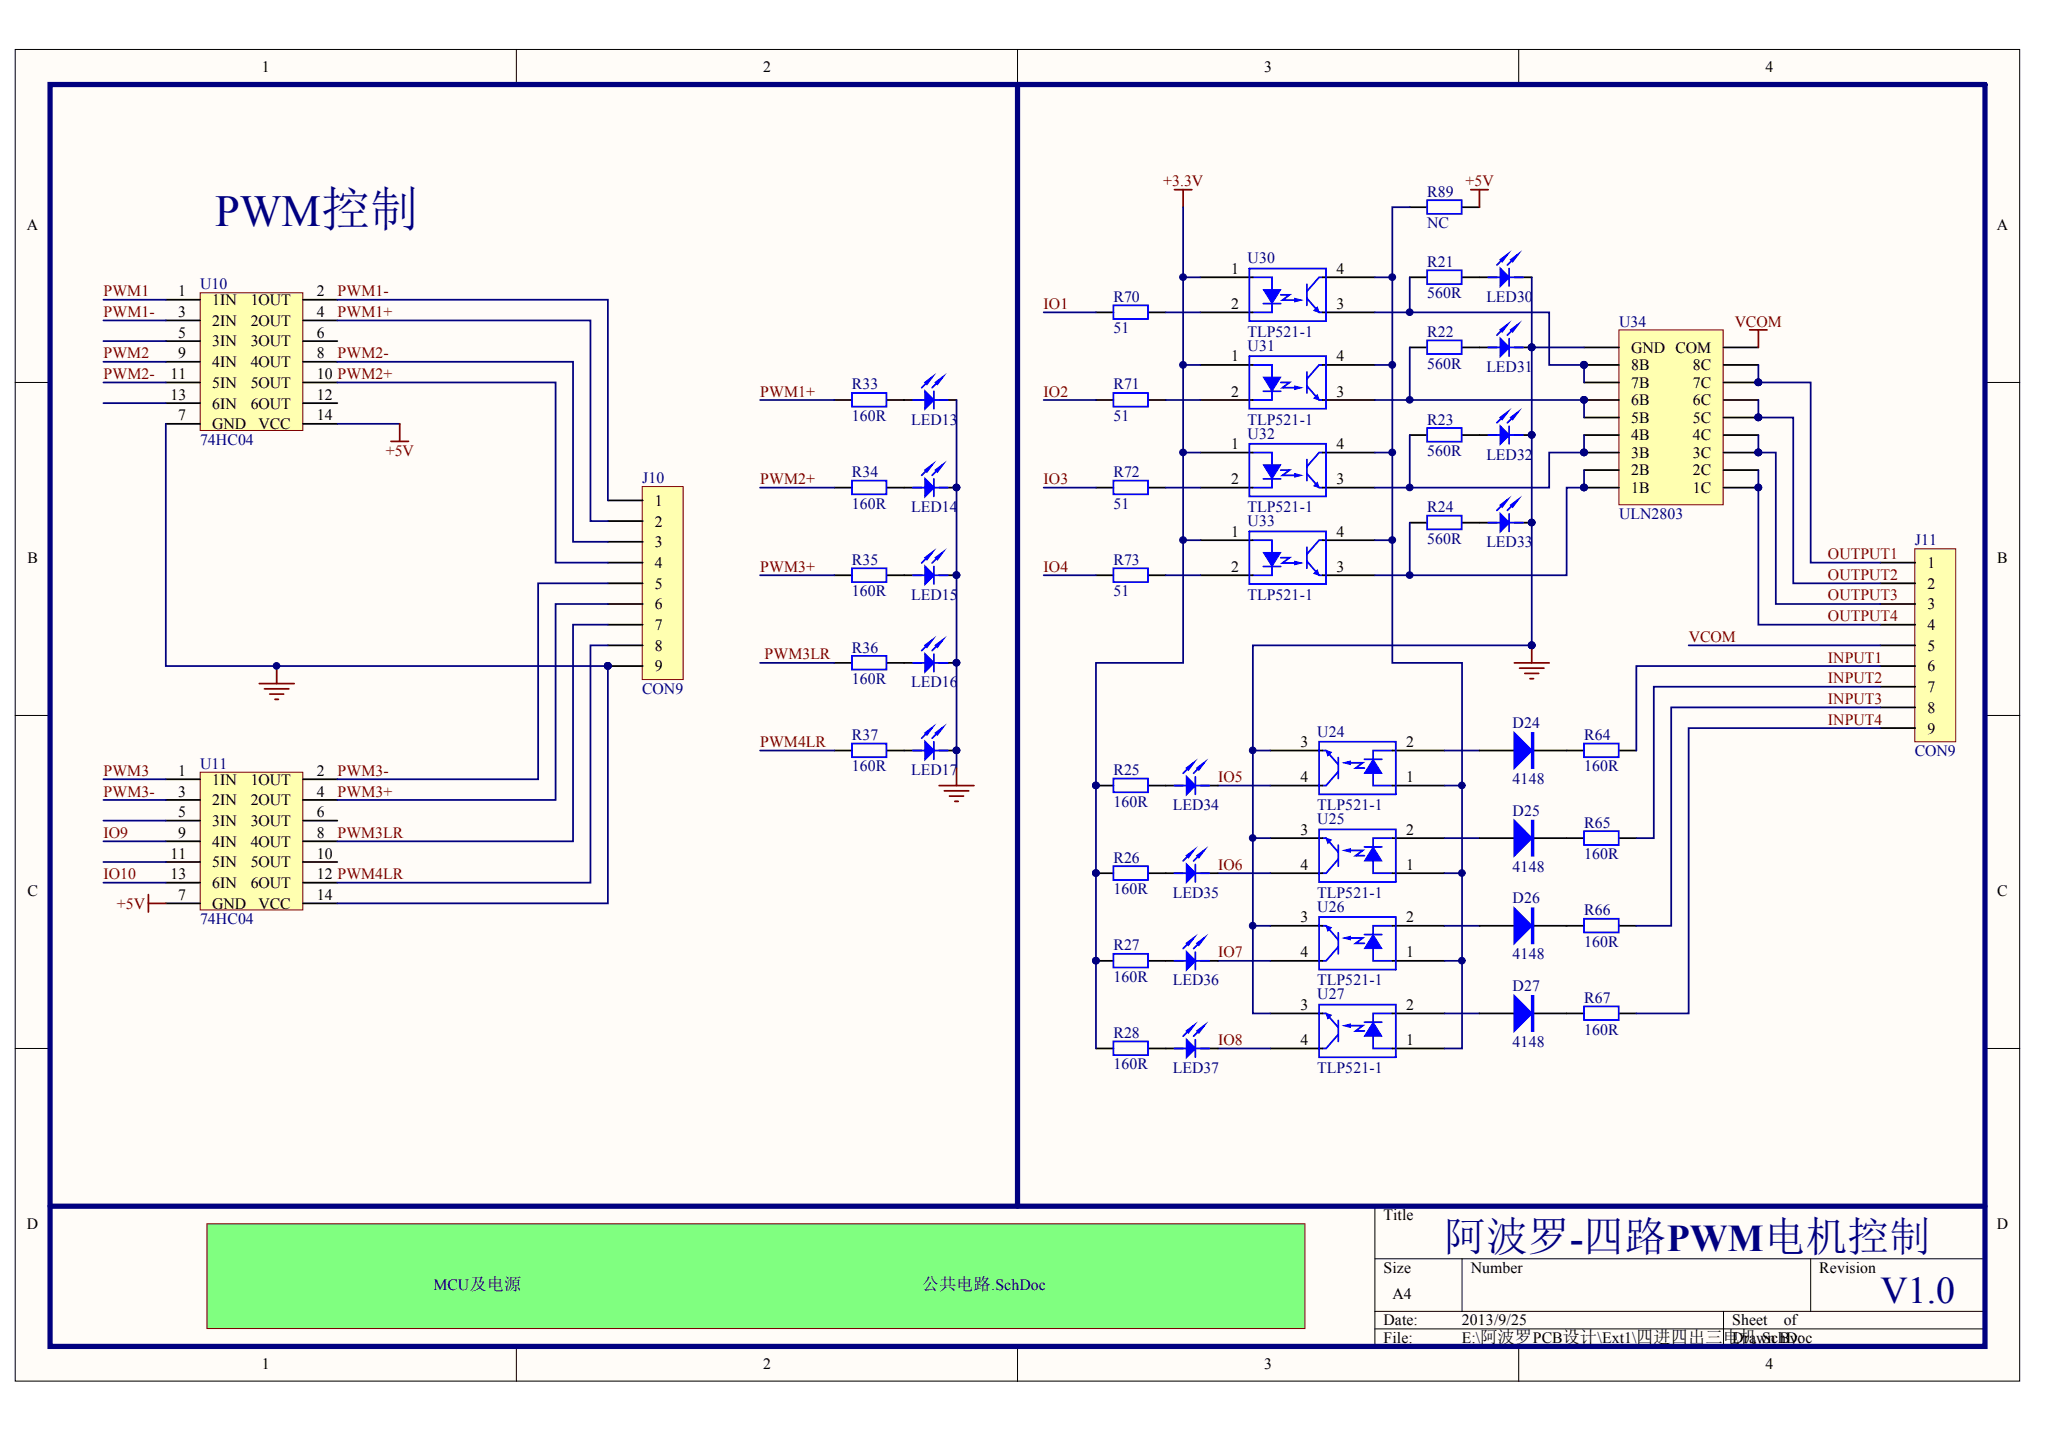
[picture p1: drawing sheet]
<svg xmlns="http://www.w3.org/2000/svg" width="289mm" height="202mm" viewBox="0 0 289 202" stroke-linecap="round" stroke-linejoin="round" font-family="sans-serif">
<defs><g id="words">
<text font-size="6.3" fill="#000080" x="30.4" y="31.9">PWM控制</text>
<text font-size="5.9" fill="#000080" x="203.8" y="176.4">阿波罗-四路PWM电机控制</text>
<text font-size="5.3" fill="#000080" x="265.3" y="183.8">V1.0</text>
<text font-size="2.4" fill="#000080" x="130" y="182">公共电路.SchDoc</text>
<g font-size="2.2">
<text x="36.9" y="10.2">1</text>
<text x="107.7" y="10.2">2</text>
<text x="178.4" y="10.2">3</text>
<text x="249.1" y="10.2">4</text>
<text x="3.8" y="32.5">A</text>
<text x="281.7" y="32.5">A</text>
<text x="25.1" y="41.8">1</text>
<text x="44.7" y="41.8">2</text>
<text x="173.7" y="38.6">1</text>
<text x="188.5" y="38.6">4</text>
<text x="25.1" y="44.7">3</text>
<text x="25.1" y="47.6">5</text>
<text x="29.9" y="43">1IN</text>
<text x="29.9" y="45.9">2IN</text>
<text x="35.4" y="43">1OUT</text>
<text x="35.4" y="45.9">2OUT</text>
<text x="44.7" y="44.7">4</text>
<text x="44.7" y="47.6">6</text>
<text x="173.7" y="43.6">2</text>
<text x="188.5" y="43.6">3</text>
<text x="24.1" y="53.5">11</text>
<text x="25.1" y="50.6">9</text>
<text x="29.9" y="48.8">3IN</text>
<text x="29.9" y="51.8">4IN</text>
<text x="35.4" y="48.8">3OUT</text>
<text x="35.4" y="51.8">4OUT</text>
<text x="44.7" y="50.6">8</text>
<text x="44.7" y="53.5">10 PWM2+</text>
<text x="173.7" y="51">1</text>
<text x="188.5" y="51">4</text>
<text x="230.1" y="52.3">8B</text>
<text x="230.1" y="49.8">GND COM</text>
<text x="238.8" y="52.3">8C</text>
<text x="24.1" y="56.4">13</text>
<text x="25.1" y="59.3">7</text>
<text x="29.9" y="54.7">5IN</text>
<text x="29.9" y="57.6">6IN</text>
<text x="35.4" y="54.7">5OUT</text>
<text x="35.4" y="57.6">6OUT</text>
<text x="44.7" y="56.4">12</text>
<text x="44.7" y="59.3">14</text>
<text x="173.7" y="55.9">2</text>
<text x="188.5" y="55.9">3</text>
<text x="230.1" y="59.6">5B</text>
<text x="230.1" y="57.2">6B</text>
<text x="230.1" y="54.7">7B</text>
<text x="238.8" y="59.6">5C</text>
<text x="238.8" y="57.2">6C</text>
<text x="238.8" y="54.7">7C</text>
<text x="29.9" y="60.5">GND</text>
<text x="36.5" y="60.5">VCC</text>
<text x="173.7" y="63.3">1</text>
<text x="188.5" y="63.3">4</text>
<text x="230.1" y="64.6">3B</text>
<text x="230.1" y="62.1">4B</text>
<text x="238.8" y="64.6">3C</text>
<text x="238.8" y="62.1">4C</text>
<text x="92.4" y="71.3">1</text>
<text x="173.7" y="68.3">2</text>
<text x="188.5" y="68.3">3</text>
<text x="230.1" y="69.5">1B</text>
<text x="230.1" y="67">2B</text>
<text x="238.8" y="69.5">1C</text>
<text x="238.8" y="67">2C</text>
<text x="92.4" y="74.3">2</text>
<text x="92.4" y="77.2">3</text>
<text x="173.7" y="75.7">1</text>
<text x="188.5" y="75.7">4</text>
<text x="3.9" y="79.4">B</text>
<text x="92.4" y="80.1">4</text>
<text x="92.4" y="83">5</text>
<text x="173.7" y="80.7">2</text>
<text x="188.5" y="80.7">3</text>
<text x="271.9" y="80.1">1</text>
<text x="271.9" y="83">2</text>
<text x="281.8" y="79.4">B</text>
<text x="92.4" y="86">6</text>
<text x="92.4" y="88.9">7</text>
<text x="271.9" y="86">3</text>
<text x="271.9" y="88.9">4</text>
<text x="92.4" y="91.8">8</text>
<text x="92.4" y="94.7">9</text>
<text x="271.9" y="91.8">5</text>
<text x="271.9" y="94.7">6</text>
<text x="271.9" y="97.6">7</text>
<text x="271.9" y="100.5">8</text>
<text x="183.5" y="105.4">3</text>
<text x="198.4" y="105.4">2</text>
<text x="271.9" y="103.5">9</text>
<text x="25.1" y="109.4">1</text>
<text x="25.1" y="112.4">3</text>
<text x="29.9" y="110.7">1IN</text>
<text x="29.9" y="113.6">2IN</text>
<text x="35.4" y="110.7">1OUT</text>
<text x="35.4" y="113.6">2OUT</text>
<text x="44.7" y="109.4">2</text>
<text x="44.7" y="112.4">4</text>
<text x="183.5" y="110.3">4</text>
<text x="198.4" y="110.3">1</text>
<text x="25.1" y="115.3">5</text>
<text x="25.1" y="118.2">9</text>
<text x="29.9" y="116.5">3IN</text>
<text x="29.9" y="119.4">4IN</text>
<text x="35.4" y="116.5">3OUT</text>
<text x="35.4" y="119.4">4OUT</text>
<text x="44.7" y="115.3">6</text>
<text x="44.7" y="118.2">8</text>
<text x="183.5" y="117.7">3</text>
<text x="198.4" y="117.7">2</text>
<text x="24.1" y="121.1">11</text>
<text x="24.1" y="124">13</text>
<text x="29.9" y="122.4">5IN</text>
<text x="29.9" y="125.3">6IN</text>
<text x="35.4" y="122.4">5OUT</text>
<text x="35.4" y="125.3">6OUT</text>
<text x="44.7" y="121.1">10</text>
<text x="44.7" y="124">12 PWM4LR</text>
<text x="183.5" y="122.7">4</text>
<text x="198.4" y="122.7">1</text>
<text x="3.9" y="126.4">C</text>
<text x="25.1" y="126.9">7</text>
<text x="29.9" y="128.2">GND</text>
<text x="36.5" y="128.2">VCC</text>
<text x="44.7" y="126.9">14</text>
<text x="183.5" y="130.1">3</text>
<text x="198.4" y="130.1">2</text>
<text x="281.8" y="126.4">C</text>
<text x="183.5" y="135.1">4</text>
<text x="198.4" y="135.1">1</text>
<text x="183.5" y="142.5">3</text>
<text x="198.4" y="142.5">2</text>
<text x="183.5" y="147.4">4</text>
<text x="198.4" y="147.4">1</text>
<text x="3.8" y="173.4">D</text>
<text x="195.2" y="172.1">Title</text>
<text x="281.7" y="173.4">D</text>
<text x="195.2" y="179.6">Size</text>
<text x="207.5" y="179.6">Number</text>
<text x="256.7" y="179.6">Revision</text>
<text x="196.4" y="183.3">A4</text>
<text x="195.2" y="187">Date:</text>
<text x="195.2" y="189.5">File:</text>
<text x="206.2" y="187">2013/9/25</text>
<text x="206.2" y="189.5">E:\阿波罗PCB设计\Ext1\四进四出三电机.SchDoc</text>
<text x="244.4" y="187">Sheet</text>
<text x="244.4" y="189.5">Drawn By:</text>
<text x="251.6" y="187">of</text>
<text x="36.9" y="193.2">1</text>
<text x="107.7" y="193.2">2</text>
<text x="178.4" y="193.2">3</text>
<text x="249.1" y="193.2">4</text>
</g>
<g font-size="2.2" fill="#800000">
<text x="164.1" y="26.3">+3.3V</text>
<text x="206.7" y="26.3">+5V</text>
<text x="14.6" y="41.8">PWM1</text>
<text x="47.6" y="41.8">PWM1-</text>
<text x="14.6" y="44.7">PWM1-</text>
<text x="47.6" y="44.7">PWM1+</text>
<text x="147.2" y="43.6">IO1</text>
<text x="244.7" y="46.1">VCOM</text>
<text x="14.6" y="53.5">PWM2-</text>
<text x="14.6" y="50.6">PWM2</text>
<text x="47.6" y="50.6">PWM2-</text>
<text x="107.2" y="55.9">PWM1+</text>
<text x="147.2" y="55.9">IO2</text>
<text x="54.4" y="64.3">+5V</text>
<text x="107.2" y="68.3">PWM2+</text>
<text x="147.2" y="68.3">IO3</text>
<text x="107.2" y="80.7">PWM3+</text>
<text x="147.2" y="80.7">IO4</text>
<text x="257.9" y="78.9">OUTPUT1</text>
<text x="257.9" y="81.8">OUTPUT2</text>
<text x="257.9" y="84.7">OUTPUT3</text>
<text x="257.9" y="87.6">OUTPUT4</text>
<text x="107.9" y="93">PWM3LR</text>
<text x="238.2" y="90.5">VCOM</text>
<text x="257.9" y="93.5">INPUT1</text>
<text x="257.9" y="96.4">INPUT2</text>
<text x="257.9" y="99.3">INPUT3</text>
<text x="107.2" y="105.4">PWM4LR</text>
<text x="257.9" y="102.2">INPUT4</text>
<text x="14.6" y="112.4">PWM3-</text>
<text x="14.6" y="109.4">PWM3</text>
<text x="47.6" y="109.4">PWM3-</text>
<text x="47.6" y="112.4">PWM3+</text>
<text x="171.8" y="110.3">IO5</text>
<text x="14.6" y="118.2">IO9</text>
<text x="47.6" y="118.2">PWM3LR</text>
<text x="14.6" y="124">IO10</text>
<text x="171.8" y="122.7">IO6</text>
<text x="16.5" y="128.2">+5V</text>
<text x="171.8" y="135.1">IO7</text>
<text x="171.8" y="147.4">IO8</text>
</g>
<g font-size="2.2" fill="#000080">
<text x="201.4" y="27.7">R89</text>
<text x="201.4" y="32.2">NC</text>
<text x="28.2" y="40.8">U10</text>
<text x="176" y="37.2">U30</text>
<text x="201.4" y="37.7">R21</text>
<text x="157.1" y="42.6">R70</text>
<text x="157.1" y="47">51</text>
<text x="176" y="47.5">TLP521-1</text>
<text x="201.4" y="47.5">R22</text>
<text x="201.4" y="42.1">560R</text>
<text x="209.7" y="42.6">LED30</text>
<text x="228.4" y="46.1">U34</text>
<text x="176" y="49.5">U31</text>
<text x="201.4" y="52">560R</text>
<text x="209.7" y="52.5">LED31</text>
<text x="120.2" y="54.9">R33</text>
<text x="120.2" y="59.4">160R</text>
<text x="128.6" y="59.9">LED13</text>
<text x="157.1" y="54.9">R71</text>
<text x="157.1" y="59.4">51</text>
<text x="176" y="59.9">TLP521-1</text>
<text x="201.4" y="59.9">R23</text>
<text x="28.2" y="62.8">74HC04</text>
<text x="176" y="61.9">U32</text>
<text x="201.4" y="64.4">560R</text>
<text x="209.7" y="64.9">LED32</text>
<text x="90.6" y="68.2">J10</text>
<text x="120.2" y="67.3">R34</text>
<text x="120.2" y="71.8">160R</text>
<text x="157.1" y="67.3">R72</text>
<text x="157.1" y="71.8">51</text>
<text x="128.6" y="72.3">LED14</text>
<text x="176" y="72.3">TLP521-1</text>
<text x="176" y="74.2">U33</text>
<text x="201.4" y="72.3">R24</text>
<text x="201.4" y="76.7">560R</text>
<text x="209.7" y="77.2">LED33</text>
<text x="228.4" y="73.3">ULN2803</text>
<text x="270.1" y="76.9">J11</text>
<text x="120.2" y="79.7">R35</text>
<text x="157.1" y="79.7">R73</text>
<text x="120.2" y="84.1">160R</text>
<text x="128.6" y="84.6">LED15</text>
<text x="157.1" y="84.1">51</text>
<text x="176" y="84.6">TLP521-1</text>
<text x="120.2" y="92.1">R36</text>
<text x="90.6" y="97.9">CON9</text>
<text x="120.2" y="96.5">160R</text>
<text x="128.6" y="97">LED16</text>
<text x="120.2" y="104.4">R37</text>
<text x="185.8" y="103.9">U24</text>
<text x="213.4" y="102.7">D24</text>
<text x="223.5" y="104.4">R64</text>
<text x="270.1" y="106.6">CON9</text>
<text x="28.2" y="108.5">U11</text>
<text x="120.2" y="108.8">160R</text>
<text x="128.6" y="109.3">LED17</text>
<text x="157.1" y="109.3">R25</text>
<text x="157.1" y="113.8">160R</text>
<text x="213.4" y="110.6">4148</text>
<text x="223.5" y="108.8">160R</text>
<text x="165.4" y="114.3">LED34</text>
<text x="185.8" y="116.3">U25</text>
<text x="185.8" y="114.3">TLP521-1</text>
<text x="213.4" y="115.1">D25</text>
<text x="223.5" y="116.8">R65</text>
<text x="157.1" y="121.7">R26</text>
<text x="213.4" y="123">4148</text>
<text x="223.5" y="121.2">160R</text>
<text x="28.2" y="130.4">74HC04</text>
<text x="157.1" y="126.1">160R</text>
<text x="165.4" y="126.7">LED35</text>
<text x="185.8" y="128.6">U26</text>
<text x="185.8" y="126.7">TLP521-1</text>
<text x="213.4" y="127.4">D26</text>
<text x="223.5" y="129.1">R66</text>
<text x="157.1" y="134">R27</text>
<text x="213.4" y="135.3">4148</text>
<text x="223.5" y="133.6">160R</text>
<text x="157.1" y="138.5">160R</text>
<text x="165.4" y="139">LED36</text>
<text x="185.8" y="139">TLP521-1</text>
<text x="185.8" y="141">U27</text>
<text x="213.4" y="139.8">D27</text>
<text x="223.5" y="141.5">R67</text>
<text x="157.1" y="146.4">R28</text>
<text x="213.4" y="147.7">4148</text>
<text x="223.5" y="145.9">160R</text>
<text x="157.1" y="150.9">160R</text>
<text x="165.4" y="151.4">LED37</text>
<text x="185.8" y="151.4">TLP521-1</text>
<text x="61.1" y="182">MCU及电源</text>
</g>
</g></defs>
<g fill="#fffcf8" stroke="#000" stroke-width=".14">
<path d="M2.1 7h282.8v187.8h-282.8z"/>
<path d="M7.1 11.9h272.9v178h-272.9z"/>
</g>
<g fill="none" stroke="#000" stroke-width=".14">
<path d="M72.8 7v4.9M143.5 7v4.9M214.3 7v4.9M2.1 54h5M280 54h5M2.1 100.9h5M280 100.9h5M2.1 147.9h5M280 147.9h5M194 177.6h86M206.3 177.6v7.4M255.4 177.6v7.4"/>
<path d="M280 170.2h-86v19.7M72.8 189.9v5M143.5 189.9v5M194 185h86M194 187.5h86M214.3 189.9v5M243.1 185v4.9"/>
</g>
<path d="M28.2 41.3h14.5v19.4h-14.5z" fill="#ffffb0" stroke="#800000" stroke-width=".14"/>
<g fill="none" stroke="#000" stroke-width=".25">
<path d="M23.4 42.3h4.8M23.4 45.2h4.8M23.4 48.1h4.8M23.4 59.8h4.8M23.4 51h4.8M23.4 54h4.8M23.4 56.9h4.8M42.7 42.3h4.9M42.7 45.2h4.9M42.7 48.1h4.9M42.7 59.8h4.9M42.7 51h4.9"/>
<path d="M42.7 54h4.9M42.7 56.9h4.9"/>
</g>
<path d="M14.6 42.3h8.8M14.6 45.2h8.8M14.6 48.1h8.8M14.6 51h8.8M14.6 54h8.8M14.6 56.9h8.8M47.6 59.8h8.8" fill="none" stroke="#000080" stroke-width=".25"/>
<path d="M90.6 68.6h5.8v27.3h-5.8z" fill="#ffffb0" stroke="#800000" stroke-width=".14"/>
<g fill="none" stroke="#000" stroke-width=".25">
<path d="M117.7 56.4h2.5M125.1 56.4h4.9M132.5 56.4h2.4M85.8 70.6h4.9M85.8 73.5h4.9M85.8 76.4h4.9M85.8 79.4h4.9M117.7 68.8h2.5M125.1 68.8h4.9M132.5 68.8h2.4M85.8 82.3h4.9M85.8 85.2h4.9"/>
<path d="M85.8 88.1h4.9M85.8 91h4.9M85.8 94h4.9M117.7 93.5h2.5M117.7 81.1h2.5M125.1 93.5h4.9M125.1 81.1h4.9M132.5 93.5h2.4M132.5 81.1h2.4M117.7 105.9h2.5M125.1 105.9h4.9M132.5 105.9h2.4"/>
</g>
<g fill="#000080" stroke="#000080" stroke-width=".14">
<circle cx="85.8" cy="93.9" r=".47"/>
<circle cx="39" cy="93.9" r=".47"/>
<circle cx="134.9" cy="81.1" r=".47"/>
<circle cx="134.9" cy="105.8" r=".47"/>
<circle cx="134.9" cy="68.8" r=".47"/>
<circle cx="134.9" cy="93.5" r=".47"/>
</g>
<path d="M56.4 59.8v2.5M55.2 62.3h2.4M36.6 96.4h4.9M37.3 97.2h3.5M38 97.9h2M38.8 98.7h.5M39 94v2.4M132.5 110.8h4.9M133.2 111.6h3.5M134 112.3h1.9M134.7 113h.5M134.9 108.3v2.5" fill="none" stroke="#800000" stroke-width=".25"/>
<g fill="none" stroke="#00f" stroke-width=".25">
<path d="M120.2 55.4h4.9v2h-4.9zM128.8 56.4h4.9M131 53.7l-1 1M131.7 55.2v2.5M132.5 53.7l-1 1M120.2 67.8h4.9v1.9h-4.9zM128.8 68.8h4.9M131 78.4l-1 1M131 66.1l-1 1M131.7 67.5v2.5M131.7 79.9v2.5M132.5 78.4l-1 1"/>
<path d="M132.5 66.1l-1 1M120.2 92.5h4.9v1.9h-4.9zM120.2 80.2h4.9v1.9h-4.9zM128.8 81.1h4.9M128.8 93.5h4.9M131 90.8l-1 1M131.7 92.3v2.4M132.5 90.8l-1 1M120.2 104.9h4.9v1.9h-4.9zM128.8 105.9h4.9M131 103.2l-1 .9M131.7 104.6v2.5"/>
<path d="M132.5 103.2l-1 .9"/>
</g>
<g fill="#00f" stroke="#00f" stroke-width=".25">
<path d="M130.5 55.2l1.2 1.2-1.2 1.3z"/>
<path d="M130.5 54l1-.8-.7 1z"/>
<path d="M132 54l1-.8-.8 1z"/>
<path d="M130.5 79.9l1.2 1.2-1.2 1.3z"/>
<path d="M130.5 78.7l1-.8-.7 1z"/>
<path d="M132 78.7l1-.8-.8 1z"/>
<path d="M130.5 104.6l1.2 1.3-1.2 1.2z"/>
<path d="M130.5 103.4l1-.7-.7 .9z"/>
<path d="M132 103.4l1-.7-.8 .9z"/>
<path d="M130.5 67.5l1.2 1.3-1.2 1.2z"/>
<path d="M130.5 66.3l1-.7-.7 1z"/>
<path d="M132 66.3l1-.7-.8 1z"/>
<path d="M130.5 92.3l1.2 1.2-1.2 1.2z"/>
<path d="M130.5 91l1-.7-.7 1z"/>
<path d="M132 91l1-.7-.8 1z"/>
</g>
<path d="M134.9 56.4v51.9" fill="none" stroke="#000080" stroke-width=".25"/>
<path d="M28.2 108.9h14.5v19.5h-14.5z" fill="#ffffb0" stroke="#800000" stroke-width=".14"/>
<g fill="none" stroke="#000" stroke-width=".25">
<path d="M23.4 109.9h4.8M23.4 112.8h4.8M23.4 115.8h4.8M23.4 118.7h4.8M42.7 109.9h4.9M42.7 112.8h4.9M42.7 115.8h4.9M42.7 118.7h4.9M23.4 127.4h4.8M23.4 121.6h4.8M23.4 124.5h4.8M42.7 127.4h4.9"/>
<path d="M42.7 121.6h4.9M42.7 124.5h4.9"/>
</g>
<path d="M107.2 56.4h10.5M107.2 68.8h10.5M107.2 93.5h10.5M107.2 81.1h10.5M14.6 109.9h8.8M14.6 112.8h8.8M14.6 115.8h8.8M14.6 118.7h8.8M107.2 105.9h10.5M14.6 121.6h8.8M14.6 124.5h8.8" fill="none" stroke="#000080" stroke-width=".25"/>
<path d="M20.9 126.2v2.5M20.9 127.4h2.5" fill="none" stroke="#800000" stroke-width=".25"/>
<path d="M7.1 11.9h272.9v178h-272.9zM143.5 11.9v158.3M7.1 170.2h272.9" fill="none" stroke="#000080" stroke-width=".74"/>
<path d="M29.2 172.6h154.9v14.8h-154.9z" fill="#80ff80" stroke="#800000" stroke-width=".14"/>
<path d="M47.6 42.3h38.2v28.3M47.6 45.2h35.7v28.3h2.5M47.6 51h33.2v25.4h5M47.6 54h30.8v25.4h7.4M85.8 91h-2.5v33.5h-35.7M85.8 88.1h-5v30.6h-33.2M85.8 85.2h-7.4v27.6h-30.8M85.8 82.3h-9.9v27.6h-28.3" fill="none" stroke="#000080" stroke-width=".25"/>
<path d="M270.1 77.4h5.8v27.2h-5.8z" fill="#ffffb0" stroke="#800000" stroke-width=".14"/>
<g fill="none" stroke="#000" stroke-width=".25">
<path d="M169.4 39.1h7.3M186.6 39.1h7.4M154.6 56.4h2.5M154.6 44.1h2.5M162 56.4h2.5M162 44.1h2.5M169.4 51.5h7.3M169.4 56.4h7.3M169.4 44.1h7.3M186.6 51.5h7.4M186.6 56.4h7.4M186.6 44.1h7.4"/>
<path d="M198.9 49h2.4M206.3 49h2.4M154.6 68.8h2.5M162 68.8h2.5M169.4 63.8h7.3M169.4 68.8h7.3M186.6 63.8h7.4M186.6 68.8h7.4M265.3 79.4h4.9M265.3 82.3h4.9M265.3 85.2h4.9M265.3 88.1h4.9"/>
<path d="M265.3 91h4.9M265.3 94h4.9M265.3 96.9h4.9M265.3 99.8h4.9M265.3 102.7h4.9"/>
</g>
<g fill="#00f" stroke="#00f" stroke-width=".14">
<path d="M185.8 68l.3 .8-.7-.3z"/>
<path d="M178.2 65.6h2.5l-1.2 1.9z"/>
<path d="M182.7 66.8l.9 .3-.9 .2z"/>
<path d="M185.8 55.7l.3 .7-.7-.2z"/>
<path d="M178.2 53.2h2.5l-1.2 2z"/>
<path d="M182.7 54.4l.9 .3-.9 .2z"/>
<path d="M185.8 43.3l.3 .8-.7-.3z"/>
<path d="M178.2 40.8h2.5l-1.2 2z"/>
<path d="M182.7 42.1l.9 .2-.9 .3z"/>
</g>
<g fill="none" stroke="#00f" stroke-width=".25">
<path d="M176.3 37.9h10.8v7.4h-10.8zM176.7 39.1h2.8v5h-2.8M186.6 39.1h-.5l-1.7 2M157.1 43.1h4.8v1.9h-4.8zM157.1 55.4h4.8v2h-4.8zM176.3 50.2h10.8v7.5h-10.8zM176.7 51.5h2.8v4.9h-2.8M178.2 55.2h2.5M178.2 42.8h2.5M180.7 54h1.2l-1 .7h1.8M180.7 41.6h1.2l-1 .7h1.8M184.4 54.4l1.7 2h.5"/>
<path d="M184.4 42.1l1.7 2h.5M184.4 40.1v3M184.4 52.5v2.9M186.6 51.5h-.5l-1.7 2M201.3 48h4.9v1.9h-4.9zM157.1 67.8h4.8v1.9h-4.8zM176.3 62.6h10.8v7.4h-10.8zM176.7 63.8h2.8v5h-2.8M178.2 67.5h2.5M180.7 66.3h1.2l-1 .8h1.8M184.4 66.8l1.7 2h.5M184.4 64.8v3"/>
<path d="M186.6 63.8h-.5l-1.7 2"/>
</g>
<path d="M147.2 44.1h7.4M147.2 56.4h7.4M194 51.5h2.4M147.2 68.8h7.4" fill="none" stroke="#000080" stroke-width=".25"/>
<circle cx="196.4" cy="51.5" r=".48" fill="#000080" stroke="#000080" stroke-width=".14"/>
<path d="M228.4 46.5h14.7v24.7h-14.7z" fill="#ffffb0" stroke="#800000" stroke-width=".14"/>
<g fill="none" stroke="#000" stroke-width=".25">
<path d="M198.9 39.1h2.4M198.9 29.2h2.4M206.3 39.1h4.9M206.3 29.2h2.4M213.6 39.1h2.5M208.7 49h2.5M213.6 49h2.5M223.5 58.9h4.9M223.5 56.4h4.9M223.5 54h4.9M223.5 51.5h4.9M223.5 49h4.9"/>
<path d="M243.1 58.9h5M243.1 56.4h5M243.1 54h5M243.1 51.5h5M243.1 49h5M169.4 76.2h7.3M186.6 76.2h7.4M198.9 61.4h2.4M198.9 73.7h2.4M206.3 61.4h4.9M206.3 73.7h4.9M213.6 61.4h2.5"/>
<path d="M213.6 73.7h2.5M223.5 68.8h4.9M223.5 66.3h4.9M223.5 63.8h4.9M223.5 61.4h4.9M243.1 68.8h5M243.1 66.3h5M243.1 63.8h5M243.1 61.4h5M154.6 81.1h2.5M162 81.1h2.5M169.4 81.1h7.3"/>
<path d="M186.6 81.1h7.4M154.6 110.8h2.5M162 110.8h4.9M169.4 110.8h2.4M179.2 118.2h7.4M179.2 110.8h7.4M179.2 105.9h7.4M196.4 118.2h7.4M196.4 110.8h7.4M196.4 105.9h7.4M208.7 118.2h4.9M208.7 105.9h4.9"/>
<path d="M216.1 118.2h7.4M216.1 105.9h7.4M228.4 118.2h2.5M228.4 105.9h2.5M154.6 135.5h2.5M154.6 123.2h2.5M162 135.5h4.9M162 123.2h4.9M169.4 135.5h2.4M169.4 123.2h2.4M179.2 135.5h7.4M179.2 130.6h7.4"/>
<path d="M179.2 123.2h7.4M196.4 135.5h7.4M196.4 130.6h7.4M196.4 123.2h7.4M208.7 130.6h4.9M216.1 130.6h7.4M228.4 130.6h2.5M154.6 147.9h2.5M162 147.9h4.9M169.4 147.9h2.4M179.2 147.9h7.4M179.2 143h7.4"/>
<path d="M196.4 147.9h7.4M196.4 143h7.4M208.7 143h4.9M216.1 143h7.4M228.4 143h2.5"/>
</g>
<g fill="#000080" stroke="#000080" stroke-width=".14">
<circle cx="223.5" cy="68.8" r=".47"/>
<circle cx="223.5" cy="63.8" r=".47"/>
<circle cx="223.5" cy="56.4" r=".47"/>
<circle cx="223.5" cy="51.5" r=".48"/>
<circle cx="248.1" cy="68.8" r=".47"/>
<circle cx="248.1" cy="63.8" r=".47"/>
<circle cx="248.1" cy="58.9" r=".47"/>
<circle cx="248.1" cy="53.9" r=".47"/>
<circle cx="216.1" cy="61.3" r=".47"/>
<circle cx="216.1" cy="73.7" r=".47"/>
<circle cx="216.1" cy="49" r=".48"/>
<circle cx="196.4" cy="39.1" r=".47"/>
<circle cx="196.4" cy="63.8" r=".47"/>
<circle cx="196.4" cy="76.2" r=".47"/>
<circle cx="198.9" cy="81.1" r=".47"/>
<circle cx="198.9" cy="68.8" r=".47"/>
<circle cx="198.9" cy="56.4" r=".47"/>
<circle cx="198.9" cy="44" r=".47"/>
<circle cx="166.9" cy="39.1" r=".47"/>
<circle cx="166.9" cy="51.5" r=".48"/>
<circle cx="166.9" cy="63.8" r=".47"/>
<circle cx="166.9" cy="76.2" r=".47"/>
<circle cx="206.2" cy="110.8" r=".47"/>
<circle cx="206.2" cy="123.2" r=".47"/>
<circle cx="176.7" cy="105.8" r=".47"/>
<circle cx="154.6" cy="110.8" r=".47"/>
<circle cx="154.6" cy="123.2" r=".47"/>
<circle cx="154.6" cy="135.5" r=".47"/>
<circle cx="176.7" cy="130.6" r=".47"/>
<circle cx="176.7" cy="118.2" r=".47"/>
<circle cx="206.2" cy="135.5" r=".47"/>
<circle cx="216.1" cy="91" r=".48"/>
<circle cx="85.8" cy="93.9" r=".47"/>
</g>
<g fill="#00f" stroke="#00f" stroke-width=".14">
<path d="M185.8 80.4l.3 .7-.7-.2z"/>
<path d="M178.2 77.9h2.5l-1.2 2z"/>
<path d="M182.7 79.2l.9 .2-.9 .3z"/>
<path d="M187.1 130.6l.7 .2-.5 .5z"/>
<path d="M193.7 131.8l1.2 2h-2.4z"/>
<path d="M189.5 132.3l1-.2v.5z"/>
<path d="M187.1 143l.7 .2-.5 .5z"/>
<path d="M193.7 144.2l1.2 2h-2.4z"/>
<path d="M189.5 144.7l1-.3v.5z"/>
<path d="M187.1 118.2l.7 .3-.5 .5z"/>
<path d="M193.7 119.5l1.2 1.9h-2.4z"/>
<path d="M189.5 120l1-.3v.5z"/>
<path d="M187.1 105.9l.7 .2-.5 .5z"/>
<path d="M193.7 107.1l1.2 2h-2.4z"/>
<path d="M189.5 107.6l1-.2v.4z"/>
</g>
<g fill="none" stroke="#00f" stroke-width=".25">
<path d="M201.3 38.1h4.9v2h-4.9zM201.3 28.2h4.9v2h-4.9zM209.9 39.1h5M212.2 36.4l-1 1M212.9 37.9v2.5M213.6 36.4l-.9 1M209.9 49h5M212.2 58.6l-1 1M212.2 46.3l-1 1M212.9 47.8v2.4M213.6 58.6l-.9 1M213.6 46.3l-.9 1"/>
<path d="M176.3 75h10.8v7.4h-10.8zM176.7 76.2h2.8v4.9h-2.8M178.2 79.9h2.5M180.7 78.7h1.2l-1 .7h1.8M184.4 79.2l1.7 1.9h.5M184.4 77.2v3M186.6 76.2h-.5l-1.7 2M201.3 60.4h4.9v1.9h-4.9zM201.3 72.7h4.9v2h-4.9zM209.9 61.4h5M209.9 73.7h5M212.2 71l-1 1"/>
<path d="M212.9 60.1v2.5M212.9 72.5v2.5M213.6 71l-.9 1M157.1 80.2h4.8v1.9h-4.8zM157.1 109.8h4.8v2h-4.8zM165.7 110.8h4.9M167.9 108.1l-1 1M168.6 109.6v2.5M169.4 108.1l-1 1M186.1 117h10.8v7.4h-10.8zM186.1 104.6h10.8v7.5h-10.8zM186.6 118.2h.5l1.7 2"/>
<path d="M186.6 105.9h.5l1.7 1.9M188.8 108.8l-1.7 2h-.5M188.8 106.9v2.9M188.8 119.2v3M190.5 120h1.7l-.9 .7h1.2M190.5 107.6h1.7l-.9 .7h1.2M192.5 119.5h2.4M192.5 107.1h2.4M196.4 118.2h-2.7v5h2.7M196.4 105.9h-2.7v4.9h2.7M223.5 104.9h4.9v1.9h-4.9zM223.5 117.2h4.9v2h-4.9z"/>
<path d="M157.1 122.2h4.8v1.9h-4.8zM157.1 134.5h4.8v2h-4.8zM165.7 135.5h4.9M165.7 123.2h4.9M167.9 132.8l-1 1M167.9 120.5l-1 .9M168.6 121.9v2.5M168.6 134.3v2.5M169.4 132.8l-1 1M169.4 120.5l-1 .9M186.1 129.4h10.8v7.4h-10.8zM186.6 130.6h.5l1.7 2"/>
<path d="M188.8 133.6l-1.7 1.9h-.5M188.8 121.2l-1.7 2h-.5M188.8 131.6v2.9M190.5 132.3h1.7l-.9 .8h1.2M192.5 131.8h2.4M196.4 130.6h-2.7v4.9h2.7M223.5 129.6h4.9v1.9h-4.9zM157.1 146.9h4.8v1.9h-4.8zM165.7 147.9h4.9M167.9 145.2l-1 1M168.6 146.7v2.4M169.4 145.2l-1 1"/>
<path d="M186.1 141.7h10.8v7.4h-10.8zM186.6 143h.5l1.7 1.9M188.8 145.9l-1.7 2h-.5M188.8 143.9v3M190.5 144.7h1.7l-.9 .7h1.2M192.5 144.2h2.4M196.4 143h-2.7v4.9h2.7M223.5 142h4.9v1.9h-4.9z"/>
</g>
<g fill="none" stroke="#000080" stroke-width=".25">
<path d="M166.9 29.2v64.3h-12.3v54.4M166.9 39.1h2.5M194 39.1h2.4M198.9 29.2h-2.5v64.3h9.9v54.4h-2.5M198.9 39.1v5M216.1 39.1v51.9h-39.4v52h2.5M23.4 59.8v34.2h62.4v33.4h-38.2M164.5 44.1h4.9M164.5 56.4h4.9M166.9 51.5h2.5M194 44.1h24.6v7.4h4.9v2.5M194 56.4h29.5v2.5"/>
<path d="M198.9 49v7.4M216.1 49h7.4M248.1 51.5v2.5h7.3v25.4h9.9M248.1 56.4v2.5h4.9v23.4h12.3M164.5 68.8h4.9M166.9 63.8h2.5M166.9 76.2h2.5M194 63.8h2.4M194 76.2h2.4M198.9 61.4v7.4M198.9 73.7v7.4M223.5 66.3v2.5h-2.5v12.3h-27"/>
<path d="M223.5 61.4v2.4h-4.9v5h-24.6M248.1 66.3v21.8h17.2M248.1 61.4v2.4h2.4v21.4h14.8M147.2 81.1h7.4M164.5 81.1h4.9M238.2 91h27.1M265.3 94h-34.4v11.9M265.3 96.9h-32v21.3h-2.4M265.3 99.8h-29.5v30.8h-4.9M171.8 110.8h7.4M176.7 105.9h2.5M176.7 118.2h2.5"/>
<path d="M203.8 110.8h2.5M203.8 105.9h4.9M203.8 118.2h4.9M265.3 102.7h-27.1v40.3h-7.3M171.8 123.2h7.4M171.8 135.5h7.4M176.7 130.6h2.5M203.8 123.2h2.5M203.8 130.6h4.9M203.8 135.5h2.5M171.8 147.9h7.4M203.8 143h4.9"/>
</g>
<g fill="#00f" stroke="#00f" stroke-width=".25">
<path d="M211.7 60.1l1.2 1.3-1.2 1.2z"/>
<path d="M211.7 58.9l1-.7-.8 .9z"/>
<path d="M213.1 58.9l1-.7-.7 .9z"/>
<path d="M211.7 72.5l1.2 1.2-1.2 1.3z"/>
<path d="M211.7 71.3l1-.8-.8 1z"/>
<path d="M213.1 71.3l1-.8-.7 1z"/>
<path d="M211.7 47.8l1.2 1.2-1.2 1.2z"/>
<path d="M211.7 46.5l1-.7-.8 1z"/>
<path d="M213.1 46.5l1-.7-.7 1z"/>
<path d="M211.7 37.9l1.2 1.2-1.2 1.3z"/>
<path d="M211.7 36.6l1-.7-.8 1z"/>
<path d="M213.1 36.6l1-.7-.7 1z"/>
<path d="M167.4 146.7l1.2 1.2-1.2 1.2z"/>
<path d="M167.4 145.4l1-.7-.8 1z"/>
<path d="M168.9 145.4l1-.7-.8 1z"/>
<path d="M167.4 134.3l1.2 1.2-1.2 1.3z"/>
<path d="M167.4 133.1l1-.8-.8 1z"/>
<path d="M168.9 133.1l1-.8-.8 1z"/>
<path d="M167.4 109.6l1.2 1.2-1.2 1.3z"/>
<path d="M167.4 108.3l1-.7-.8 1z"/>
<path d="M168.9 108.3l1-.7-.8 1z"/>
<path d="M167.4 121.9l1.2 1.3-1.2 1.2z"/>
<path d="M167.4 120.7l1-.7-.8 1z"/>
<path d="M168.9 120.7l1-.7-.8 1z"/>
<path d="M213.6 103.4l2.5 2.5-2.5 2.4z"/>
<path d="M213.6 115.8l2.5 2.4-2.5 2.5z"/>
<path d="M213.6 128.1l2.5 2.5-2.5 2.5z"/>
<path d="M213.6 140.5l2.5 2.5-2.5 2.4z"/>
<path d="M216.1 103.4h.2v4.9h-.2z" fill-rule="evenodd"/>
<path d="M216.1 115.8h.2v4.9h-.2z" fill-rule="evenodd"/>
<path d="M216.1 128.1h.2v5h-.2z" fill-rule="evenodd"/>
<path d="M216.1 140.5h.2v4.9h-.2z" fill-rule="evenodd"/>
</g>
<path d="M165.7 26.8h2.4M166.9 26.8v2.4M207.5 26.8h2.4M208.7 26.8v2.4M246.8 46.5h2.5M248.1 46.5v2.5M213.6 93.5h5M214.4 94.3h3.4M215.1 95h2M215.9 95.7h.4M216.1 91v2.5" fill="none" stroke="#800000" stroke-width=".25"/>
<use href="#words"/>
</svg>
